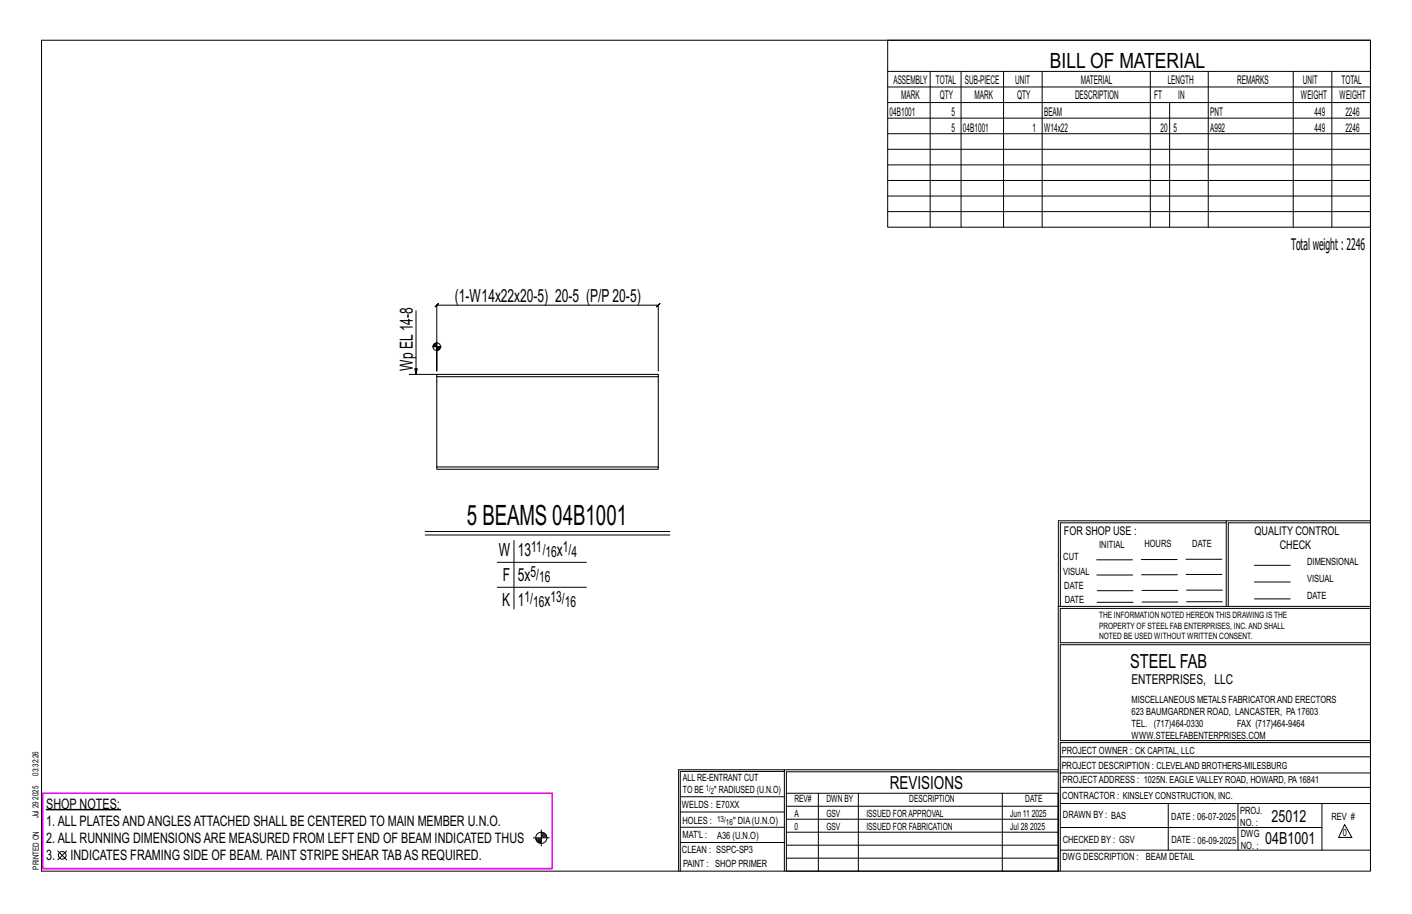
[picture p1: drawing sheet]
<svg xmlns="http://www.w3.org/2000/svg" width="432mm" height="279mm" viewBox="0 0 432 279" stroke-linecap="round" stroke-linejoin="round" font-family="sans-serif">
<defs><g id="words">
<text font-size="8.6" x="142.7" y="160.5">5 BEAMS 04B1001</text>
<text font-size="6.4" x="321.1" y="20.7">BILL OF MATERIAL</text>
<text font-size="5.9" x="345.6" y="204.1">STEEL FAB</text>
<g font-size="5.5">
<text x="139.1" y="92.3">(1-W14x22x20-5) 20-5 (P/P20-5)</text>
<text x="126.2" y="113.4" transform="rotate(-90 126.2 113.4)">Wp EL14-8</text>
<text x="152.5" y="170">W</text>
<text x="158.4" y="170">13</text>
<text x="170.3" y="170">x</text>
<text x="153.7" y="177.6">F</text>
<text x="158.4" y="177.6">5x</text>
<text x="153.5" y="185.2">K</text>
<text x="158.4" y="185.2">1</text>
<text x="166.5" y="185.2">x</text>
<text x="272.2" y="241.1">REVISIONS</text>
</g>
<g font-size="5.1">
<text x="388.9" y="251.3">25012</text>
<text x="386.9" y="258.1">04B1001</text>
</g>
<text font-size="4.9" x="394.8" y="76.4">Totalweight : 2246</text>
<g font-size="4.7">
<text x="162.5" y="168.7">11/</text>
<text x="166.8" y="170.4">16</text>
<text x="172.2" y="168.7">1/</text>
<text x="174.8" y="170.4">4</text>
<text x="162.3" y="176.3">5/</text>
<text x="164.9" y="178">16</text>
<text x="160.4" y="184">1/</text>
<text x="163" y="185.6">16</text>
<text x="168.4" y="184">13/</text>
<text x="172.7" y="185.6">16</text>
</g>
<g font-size="4.4">
<text x="14.1" y="247.2">SHOP NOTES:</text>
<text x="14.1" y="257.7">2.ALL RUNNING DIMENSIONSARE MEASURED FROM LEFT END OF BEAM INDICATED THUS</text>
<text x="14.1" y="252.4">1.ALL PLATESANDANGLESATTACHED SHALL BE CENTERED TO MAIN MEMBER U.N.O.</text>
<text x="14.1" y="262.9">3.</text>
<text x="21.6" y="262.9">INDICATES FRAMING SIDE OF BEAM. PAINT STRIPE SHEAR TABAS REQUIRED.</text>
</g>
<text font-size="4.2" x="346" y="209.1">ENTERPRISES, LLC</text>
<g font-size="3.7">
<text x="273.2" y="25.6">ASSEMBLY</text>
<text x="286.2" y="25.6">TOTAL</text>
<text x="295.1" y="25.6">SUB-PIECE</text>
<text x="310.4" y="25.6">UNIT</text>
<text x="330.5" y="25.6">MATERIAL</text>
<text x="357.1" y="25.6">LENGTH</text>
<text x="378.3" y="25.6">REMARKS</text>
<text x="398.4" y="25.6">UNIT</text>
<text x="410.2" y="25.6">TOTAL</text>
<text x="272.1" y="35.5">04B1001</text>
<text x="275.6" y="30.4">MARK</text>
<text x="287.4" y="30.4">QTY</text>
<text x="290.9" y="35.5">5</text>
<text x="298" y="30.4">MARK</text>
<text x="311" y="30.4">QTY</text>
<text x="319.3" y="35.5">BEAM</text>
<text x="328.7" y="30.4">DESCRIPTION</text>
<text x="353" y="30.4">FT</text>
<text x="360.3" y="30.4">IN</text>
<text x="370.1" y="35.5">PNT</text>
<text x="397.8" y="30.4">WEIGHT</text>
<text x="402" y="35.5">449</text>
<text x="409.6" y="30.4">WEIGHT</text>
<text x="411.4" y="35.5">2246</text>
<text x="290.9" y="40.2">5</text>
<text x="294.5" y="40.2">04B1001</text>
<text x="315.8" y="40.2">1</text>
<text x="319.3" y="40.2">W14x22</text>
<text x="354.9" y="40.2">20</text>
<text x="358.9" y="40.2">5</text>
<text x="370.1" y="40.2">A992</text>
<text x="402" y="40.2">449</text>
<text x="411.4" y="40.2">2246</text>
<text x="325.3" y="163.4">FOR SHOP USE :</text>
<text x="383.7" y="163.4">QUALITY CONTROL</text>
<text x="391.4" y="167.8">CHECK</text>
</g>
<g font-size="3.1">
<text x="336.2" y="167.4">INITIAL</text>
<text x="350" y="167.1">HOURS</text>
<text x="364.6" y="167.2">DATE</text>
<text x="325.2" y="171.3">CUT</text>
<text x="399.8" y="172.8">DIMENSIONAL</text>
<text x="325.1" y="175.8">VISUAL</text>
<text x="399.8" y="177.9">VISUAL</text>
<text x="325.5" y="180">DATE</text>
<text x="325.7" y="184.4">DATE</text>
<text x="399.8" y="183.1">DATE</text>
<text x="346" y="215">MISCELLANEOUS METALS FABRICATORAND ERECTORS</text>
<text x="346" y="218.6">623 BAUMGARDNER ROAD, LANCASTER, PA17603</text>
<text x="346" y="225.8">WWW.STEELFABENTERPRISES.COM</text>
<text x="346" y="222.2">TEL. (717)464-0330</text>
<text x="378.3" y="222.2">FAX (717)464-9464</text>
<text x="324.7" y="230.5">PROJECT OWNER : CK CAPITAL, LLC</text>
<text x="208.8" y="238.8">ALL RE-ENTRANT CUT</text>
<text x="324.7" y="235.1">PROJECT DESCRIPTION : CLEVELAND BROTHERS-MILESBURG</text>
<text x="324.9" y="239.5">PROJECTADDRESS : 1025N. EAGLE VALLEY ROAD, HOWARD, PA16841</text>
<text x="208.8" y="242.5">TO BE</text>
<text x="218.4" y="242.5">&quot; RADIUSED (U.N.O)</text>
<text x="242.9" y="245.3">REV#</text>
<text x="252.7" y="245.3">DWN BY</text>
<text x="278.1" y="245.3">DESCRIPTION</text>
<text x="313.5" y="245.3">DATE</text>
<text x="324.9" y="244.2">CONTRACTOR : KINSLEY CONSTRUCTION, INC.</text>
<text x="208.5" y="247">WELDS : E70XX</text>
<text x="208.7" y="251.7">HOLES :</text>
<text x="224.2" y="251.8">&quot; DIA(U.N.O)</text>
<text x="242.9" y="249.9">A</text>
<text x="252.7" y="249.9">GSV</text>
<text x="264.9" y="249.9">ISSUED FORAPPROVAL</text>
<text x="309" y="249.9">Jun 11</text>
<text x="315.5" y="249.9">2025</text>
<text x="325.1" y="250">DRAWN BY : BAS</text>
<text x="358.2" y="250.5">DATE : 06-07-2025</text>
<text x="379.3" y="248.9">PROJ.</text>
<text x="407.2" y="250.5">REV #</text>
<text x="208.7" y="256.3">MAT'L :</text>
<text x="219.3" y="256.4">A36 (U.N.O)</text>
<text x="242.9" y="253.8">0</text>
<text x="252.7" y="253.8">GSV</text>
<text x="264.9" y="253.8">ISSUED FOR FABRICATION</text>
<text x="309" y="253.8">Jul 28</text>
<text x="315" y="253.8">2025</text>
<text x="325" y="257.6">CHECKED BY : GSV</text>
<text x="358.3" y="257.7">DATE : 06-09-2025</text>
<text x="379.3" y="252.5">NO. :</text>
<text x="379.5" y="255.9">DWG</text>
<text x="410.6" y="255.5">0</text>
<text x="208.6" y="260.7">CLEAN : SSPC-SP3</text>
<text x="324.9" y="262.9">DWG DESCRIPTION :</text>
<text x="350.4" y="263">BEAM DETAIL</text>
<text x="379.5" y="259.5">NO. :</text>
<text x="208.9" y="265">PAINT : SHOP PRIMER</text>
</g>
<g font-size="2.7">
<text x="336.1" y="189">THE INFORMATION NOTED HEREON THIS DRAWING IS THE</text>
<text x="336.1" y="195.4">NOTED BE USED WITHOUT WRITTEN CONSENT.</text>
<text x="336.1" y="192.2">PROPERTY OF STEEL FAB ENTERPRISES, INC.AND SHALL</text>
</g>
<g font-size="2.6">
<text x="215.9" y="241.8">1/</text>
<text x="217.4" y="242.7">2</text>
<text x="219.3" y="251.1">13/</text>
<text x="222" y="252.1">16</text>
</g>
<g font-size="2.5">
<text x="11.7" y="237.1" transform="rotate(-90 11.7 237.1)">03:32:26</text>
<text x="11.8" y="244.4" transform="rotate(-90 11.8 244.4)">2025</text>
<text x="11.8" y="250.1" transform="rotate(-90 11.8 250.1)">Jul 29</text>
<text x="11.9" y="265.8" transform="rotate(-90 11.9 265.8)">PRINTED ON</text>
</g>
</g></defs>
<path d="M14.1 247.4h22.8v.2h-22.8z" fill="#000" stroke="#000" stroke-width=".31"/>
<g fill="none" stroke="#000" stroke-width=".31">
<path d="M12.7 12.3h406.4v254h-406.4zM271.5 12.3h147.6v57.2h-147.6zM271.5 21.8h147.6M271.5 26.6h147.6M271.5 31.4h147.6M271.5 36.1h147.6M284.5 21.8v47.7M293.9 21.8v47.7M306.9 21.8v47.7M318.7 21.8v47.7M351.8 21.8v47.7M357.7 31.4v38.1"/>
<path d="M369.5 21.8v47.7M395.5 21.8v47.7M407.3 21.8v47.7M271.5 40.9h147.6M271.5 45.6h147.6M271.5 50.4h147.6M271.5 55.2h147.6M271.5 59.9h147.6M271.5 64.7h147.6M127.2 95v19.5l-.4-1.8h.8l-.4 1.8M125.1 114.5h8.5M132.2 106h2.8"/>
<path d="M132.5 105.5v.5M132.7 105.2v.8M132.9 105v1M133.1 104.9v1.1M133.4 104.8v1.2M133.6 106v7.4v-20.1l-.5 .5 1-1-.5 .5h67.7l-.5 .5 1-1-.5 .5v20.1M133.6 104.6v2.8M133.8 106v1.1M134 106v1.1M134.2 106v1M134.4 106v.8M134.6 106v.5"/>
<path d="M375 159.8h-50.7v25.6M375 159.2h-51.3l-.1 107.1M419.1 159.2h-44.1v26.2M419.1 159.8h-43.5v25.6M130 162.5h74.8M130 163.5h74.8M152.1 171.9h27.2M152.1 179.5h27.2M157.2 165.2v21M335.4 171.1h10.9M335.4 175.8h11M349 171h11"/>
<path d="M349.1 175.7h11M362.7 171h10.9M362.7 175.6h11M383.6 172.8h11M383.6 177.9h11M323.7 185.4h95.4M335.5 184.1h11M335.5 180.6h11M349.2 184h11M349.2 180.5h11M362.9 180.4h10.9M362.9 184h10.9"/>
<path d="M383.6 183.1h11M419.1 186h-94.9v10.5h94.9M419.1 197.1h-94.9v29.3h94.9v.6h-94.9v39.3M239.9 235.8h-31.9v30.5M239.9 235.3h-32.4v31M323.6 235.3h-83.7v31M323.6 235.9h-83.1v6.6M324.2 236.3h94.9M324.2 231.4h94.9M163.1 256.1h4.9M163.8 256.4h1.7M163.9 256.7h1.6"/>
<path d="M164 257h1.5M164.3 257.3h1.2M164.6 257.6h.9M165.5 253.7v4.9M165.5 255h1.3M165.5 254.7h1M165.5 255.5h1.7M165.5 255.8h1.7M165.5 255.3h1.5M208 252.9h31.9M208 257.5h31.9M208 243.6h31.9"/>
<path d="M208 248.2h31.9M240.5 242.5h83.1v23.8h-83.1zM240.5 258.4h83.1M240.5 254.4h83.1M240.5 250.4h83.1M240.5 246.5h83.1M250.3 242.5v23.8M262.5 242.5v23.8M306.5 242.5v23.8M324.2 253h80.1M324.2 245.6h94.9M324.2 259.9h94.9"/>
<path d="M324.2 240.7h94.9M357.3 245.6v14.3M378.6 245.6v14.3M404.3 245.6v14.3M411.2 252.1l2.2 3.9h-4zM17.7 260.1l2.7 2.7M20.4 260.1l-2.7 2.7M240.5 262.3h83.1"/>
<circle cx="133.6" cy="106" r="1.16"/>
<circle cx="165.5" cy="256.1" r="1.71"/>
<circle cx="19" cy="261.5" r="1.17"/>
</g>
<path d="M13.1 242.5h155.8v23h-155.8z" fill="none" stroke="#f0f" stroke-width=".5"/>
<path d="M133.6 114.5h67.7v.7h-67.7zM133.6 115.2v27.5M201.3 115.2v27.5M133.6 142.7h67.7v.7h-67.7z" fill="none" stroke="#000" stroke-width=".32"/>
<use href="#words"/>
</svg>
